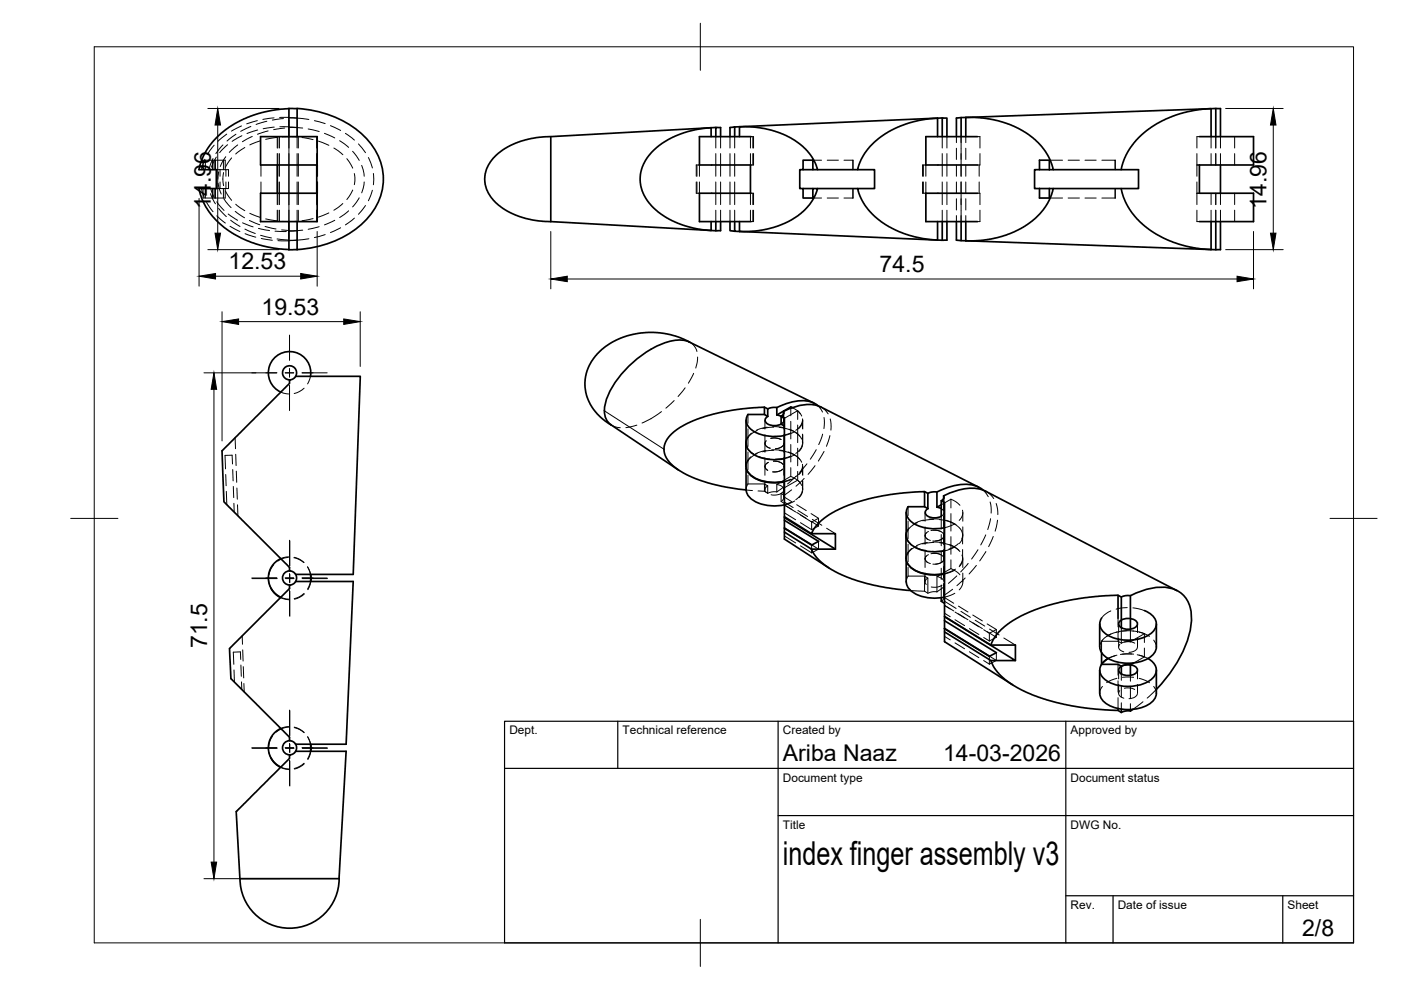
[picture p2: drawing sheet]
<svg xmlns="http://www.w3.org/2000/svg" width="297mm" height="210mm" viewBox="0 0 297 210" stroke-linecap="round" stroke-linejoin="round" font-family="sans-serif">
<defs><g id="words">
<text font-size="7" x="166" y="183.4">index finger assembly v3</text>
<g font-size="4.9">
<text x="44.7" y="44.2" transform="rotate(-90 44.7 44.2)">14.96</text>
<text x="268.5" y="44.2" transform="rotate(-90 268.5 44.2)">14.96</text>
<text x="48.5" y="57.1">12.53</text>
<text x="186.5" y="57.7">74.5</text>
<text x="55.5" y="66.7">19.53</text>
<text x="43.9" y="137.4" transform="rotate(-90 43.9 137.4)">71.5</text>
<text x="166" y="161.4">Ariba Naaz</text>
<text x="200" y="161.4">14-03-2026</text>
<text x="276.1" y="198.6">2/8</text>
</g>
<g font-size="2.5">
<text x="108" y="155.7">Dept.</text>
<text x="132" y="155.7">Technical reference</text>
<text x="166" y="155.7">Created by</text>
<text x="227" y="155.7">Approved by</text>
<text x="166" y="165.7">Document type</text>
<text x="227" y="165.7">Document status</text>
<text x="166" y="175.7">Title</text>
<text x="227" y="175.7">DWG No.</text>
<text x="227" y="192.7">Rev.</text>
<text x="237" y="192.7">Date of issue</text>
<text x="273" y="192.7">Sheet</text>
</g>
</g></defs>
<!-- layer: Hidden -->
<g fill="none" stroke="#000" stroke-width=".21">
<path d="M42.7 40l.6 1.9M43.1 40v2h2.5M43.4 33.8l-.7 2.2M43.5 34v2M43.5 40v2M44.7 40l.7 1.8M45 34h-1.9v2M45 40v2M45.2 33.6l-.9 2.4M45.4 34v2M45.4 40v2M45.4 30.8l-1.4 1.9"/>
<path d="M45.6 34h-.6v2M45.6 34h1.8M45.6 34v2M45.6 40v2M45.7 34v2M45.7 40v2M45.9 33.3l-1.1 2.1M45.9 36h.8M45.9 40h.8M46.2 38.9l.7 2.2M46.4 36.4l-.2 1.6M46.7 36h1.2v1.4"/>
<path d="M46.7 36v1.4M46.7 38.6v1.4M47.3 30.7l-1.5 1.9M47.4 36v-2h.4v2M47.4 40v2M47.4 36.6l-.2 1.4 .2 1.4M47.8 40v2h-2.2M47.9 33.2l-1.2 2.1M47.9 38.6v1.4h-1.2M47.9 36h.6v1.4M48.1 28.4l-1.9 1.5M48.3 30.7l-1.7 1.7"/>
<path d="M48.5 38.6v1.4h-.6M49.1 33.5l-1.3 2M50 28.5l-1.9 1.4M50.4 30.7l-1.8 1.6M51.2 26.7l-2.1 1.1M51.3 28.8l-2.1 1.2M51.9 31.3l-1.9 1.4M53.2 26.8l-2.2 1M53.5 28.9l-2.1 1.1M54.6 25.6l-2.3 .7M54.6 27.6l-2.2 .7M55.2 29.9l-2.2 .8"/>
<path d="M55.3 35v2.4M55.3 38.6v2.4M56.6 25.7l-2.3 .7M56.9 27.8l-2.3 .7M58.1 25l-2.4 .3M58.1 27l-2.3 .3M58.7 29.1l-2.4 .4M58.8 29v2.4M58.8 32.6v2.4M58.9 29v2.4M58.9 32.6v4.8M58.9 38.6v4.8"/>
<path d="M59.2 29v2.4M59.2 32.6v4.8M59.2 38.6v4.8M59.3 24.9l3.7 .1M59.3 26.9h2M60.1 25.1l-2.4 .4M60.4 27.1l-2.4 .4M61.3 25h1.7M61.3 26.9l1.7 .1M61.3 27h1.7M61.3 29h1.5M61.3 29h-1.4"/>
<path d="M61.3 29v2.4M61.3 32.6v4.8M61.3 38.6v4.8M63 27l1.2 .1M63 25l2.5 .3M63 29v2.4M63 32.6v4.8M63 38.6v4.8M63.2 29v2.4M63.2 32.6v4.8M63.2 38.6v4.8M64 29.2l2.4 .4"/>
<path d="M65.3 27.3l2.4 .6M66.7 25.6l2.2 .6M67.2 29v2.4M67.2 32.6v2.4M67.2 32.6v4.8M67.2 38.6v4.8M67.2 35l.1 2.4M67.3 38.6l-.1 2.4M67.5 29.9l2.2 .9M68.8 28.3l2.2 .9M70.1 26.6l2.1 1.1M70.8 31.4l1.9 1.4"/>
<path d="M72 29.8l1.9 1.5M73.2 28.3l1.9 1.4M73.5 33.6l1.3 2.1M74.8 32.1l1.4 1.9M75.1 36.8l.1 .8-.1 1.6M76 30.5l1.5 1.9M76.7 35.1l.5 2.3M77.2 38.6l-.5 2.3M78.1 33.4l.9 2.2M79.2 36.8v2.4M147.6 38.6v2.4h.6M147.8 35v2.4"/>
<path d="M147.8 38.6v2.4M148.2 35h-.6v2.4M148.3 35v2.4M148.3 38.6v2.4M151.8 29v2.4M151.8 32.6v4.8M151.8 38.6v4.8M152.8 38.6v4.8M152.8 29v2.4M152.8 32.6v4.8M154.8 29v2.4M154.8 32.6v4.8"/>
<path d="M154.8 38.6v4.8M155.8 29v2.4M155.8 32.6v4.8M155.8 38.6v4.8M159.1 29v2.4M159.1 32.6v2.4M159.2 29h.6v2.4M159.6 29v2.4M159.6 32.6v2.4M159.8 32.6v2.4h-.6M172.3 34h1.9M175.4 34h2.4"/>
<path d="M178.9 34h1.9v2M180.8 34l.1 2M180.8 40v2M180.9 40v2h-2M195.6 38.6v2.4h.6M195.8 35v2.4M195.8 38.6v2.4M196.2 35h-.6v2.4M196.3 35v2.4M196.3 38.6v2.4M199.8 29v2.4M199.8 32.6v4.8"/>
<path d="M199.8 38.6v4.8M200.8 29v2.4M200.8 32.6v4.8M200.8 38.6v4.8M202.8 29v1.2M202.8 31.4v2.4M202.8 35v2.4M202.8 38.6v2.4M203.8 29v8.4M203.8 38.6v8.4M204.8 29v1.2M204.8 31.4v2.4"/>
<path d="M204.8 35v2.4M204.8 38.6v2.4M207.2 29h.6v2.4M207.6 35v2.4M207.6 38.6v2.4M207.8 32.6v2.4h-.6M222.5 34h2.8M226.5 34h2.4M230 34h2.4M233.6 34h2.8v2M236.4 34l.1 2M236.4 40v2"/>
<path d="M236.5 40v2h-2.9M253.8 35h.5M253.8 32.6v4.8M253.8 38.6v4.8M254.3 29h-.5v2.4M256.8 29v2.4M256.8 32.6v2.4M257.8 29v2.4M257.8 32.6v2.4M258.8 29v2.4M258.8 32.6v2.4M261.8 29v2.4"/>
<path d="M261.8 32.6v2.4M43.8 42.9l1.4 2M44.6 41.1l1.1 2.1M46 42.8l1.5 1.8M46 45.8l1.8 1.5M46.4 44.2l1.6 1.7M47.5 42.2l1.5 1.8M47.8 40.5l1.3 2M48.4 45.4l2 1.3M48.8 48l2.1 1.1M48.9 46.7l2 1.3M49.9 44.8l1.9 1.4"/>
<path d="M50 43.3l1.9 1.4M51.4 47.2l2.3 .9M51.9 48.6l2.2 .9M52 49.5l2.2 .8M52.9 46.7l2.2 1M53 45.2l2.2 .9M54.8 48.4l2.3 .5M55.2 49.9l2.4 .6M55.4 50.6l2.3 .3M56.2 48l2.3 .5M56.3 46.4l2.4 .4M58.3 49l2.4 .1"/>
<path d="M58.7 50.7l2.6 .2M58.8 41v2.4M58.8 44.6v2.4M58.9 44.6v2.4M59.2 44.6v2.4M59.7 48.7l1.6 .2M59.9 46.9l1.4 .1M61.3 44.6v2.4M62.8 46.9l-1.5 .1M63 48.9l-1.7 .1M63 50.9h-1.7M63 48.9h-1.7"/>
<path d="M63 50.9l-4.1 .1M63 44.6v2.4M63.2 44.6v2.4M64.2 48.8l-1.2 .1M65.5 50.6l-2.5 .3M66.4 46.3l-2.4 .5M67.2 41v2.4M67.2 44.6v2.4M67.7 48.1l-2.4 .5M68.9 49.7l-2.2 .7M69.7 45.1l-2.2 .9M71 46.7l-2.2 1"/>
<path d="M72.2 48.3l-2.1 1M72.7 43.2l-1.9 1.4M73.9 44.7l-1.9 1.4M74.8 40.3l-1.3 2M75.1 46.2l-1.9 1.5M76.2 41.9l-1.4 2M77.5 43.6l-1.5 1.8M79 40.3l-.9 2.3M151.8 44.6v2.4M152.8 44.6v2.4M154.8 44.6v2.4M155.8 44.6v2.4"/>
<path d="M159.1 41v2.4M159.1 44.6v2.4M159.2 41h.6v2.4M159.6 41v2.4M159.6 44.6v2.4M159.8 44.6v2.4h-.6M172.3 42h1.9M175.4 42h2.4M199.8 44.6v2.4M200.8 44.6v2.4M202.8 42.1v2.4M202.8 45.7v1.3"/>
<path d="M204.8 42.1v2.4M204.8 45.7v1.3M207.2 41h.6v2.4M207.8 44.6v2.4h-.6M222.5 42h2.8M226.5 42h2.4M230 42h2.4M253.8 41h.5M253.8 44.6v2.4h.5M256.8 41v2.4M256.8 44.6v2.4M257.8 41v2.4"/>
<path d="M257.8 44.6v2.4M258.8 41v2.4M258.8 44.6v2.4M261.8 41v2.4M261.8 44.6v2.4M65.8 79.8l-.6 1.6M146.1 72.5l1.1 .9 .6 1.1M146.2 72.6h.1M147.1 79.2l-1.2 2.1M147.9 75.7l-.4 2.3M49.3 98.4l-.1-1.9-1.5 .1 .1 2.8M49.3 99.6l.1 2.4"/>
<path d="M49.8 92.8l.1 2.3M50 96.3l.1 2.4M50.1 99.9l.1 2.4M59.5 83.1l1.7 .4M64.5 82.3l-1 .7-1.1 .4M129.5 90.1l.9 .4 1.1 .2M129.6 90.1l.1 .1M135 90.1l-2.3 .6M140.3 87.3l-2.3 1.5-1.9 .9M142.9 84.9l-1.7 1.6M145.3 82.2l-1.5 1.9M158.2 98.9v.4"/>
<path d="M158.4 95l.6 .7 .8 .6M158.6 87.9v1.8M158.6 90.9v3.8M158.6 95.8v3.8M159.2 96.9l-.7 .7-.4 1.2M159.3 91.8l-.8 .9-.3 .8M160.5 91.3a3.4 3.4 0 0 0-2.3 2.7M160.5 96.2a2.96 2.96 0 0 0-2.2 3.3l.1 .4M160.9 96.8l2.3 .5M162.2 89.1v1.9M162.2 92.2v3.7M162.2 97.1v3.7"/>
<path d="M162.4 95.5l-2.2 .7M162.4 93.5a.98 .98 0 0 0 0 1 .98 .98 0 0 0 .9 .5M162.6 90.6l-2.2 .6M162.9 98a.89 .89 0 0 0-.7 .8 .89 .89 0 0 0 .6 .9M163.4 93l.8-.1 1.4 .3M163.6 95.4l2.4 .1M163.8 90.5l2.4 .2M164 97.8a2.43 2.43 0 0 1 2 .7M164 95.5l-2.3 .3M164 90.6l-2.3 .3M165.2 90.6a6.8 6.8 0 0 1 4.4 1.9M165.2 95.5a6.8 6.8 0 0 1 4.4 1.9"/>
<path d="M165.9 99.5l-1 .5h-1.1M166.1 87.7v1.1M166.2 94.1a1.72 1.72 0 0 1-1.8 1.1M166.2 87.5v3.5M166.2 92.2v3.7M166.2 97.1v3.7M167.1 95.8a4.2 4.2 0 0 1 2.9 2.2M167.3 91a4.1 4.1 0 0 1 2.7 2.1M167.7 96.7l-1.4 .4-1.9 .3M167.7 91.8l-1.4 .4M167.7 94.2v3.8M167.7 99.2v1.8l-3 1.7v1.6"/>
<path d="M167.7 86.3v1.9M167.7 89.3v3.8M168 86.4l1 .6 .7 .7M168.3 91.6l-2 .7M168.5 96.4l-2.2 .9M169.1 87.1l.9 1.1M169.1 87.1l-3 1.7v.6l-.5 .5a.86 .86 0 0 0 .6-.8 .86 .86 0 0 0-.6-.8M169.1 87.1v1.8M169.1 90.1v3.7M169.1 95v3.8M169.1 99.9v1.9M170.1 99.2l-.5 1-.9 .8"/>
<path d="M170.1 94.3l-.5 1-.9 .8M170.1 89.4l-.5 1-.9 .8M170.1 93.5v1.2l-.7 1M170.1 98.4v1.2l-.7 1M170.1 89v1.9M170.1 92v1.9M170.1 98.8v1.9M170.2 88.8v.5a2.41 2.41 0 0 1-.9 1.6M170.2 89.1v1.9M170.2 92.2v1.8M170.2 98.9v1.9M171.1 98.3l-1.6 1.9"/>
<path d="M172.8 98.7l-1.5 1.9M173.1 95.3l-1.3 2.1M173.4 86.1l1 1.3M174 86.3l.9 .6 .7 .8M174.4 92l-.8 2.3M174.7 95.7l-1.2 2.1M174.7 88.5v2.4M176 92.4l-.8 2.2M176 88.8l.2 2.4M47.9 100.6v2.4M48 104.2l.1 2.8M49.5 103.1l.1 2.4"/>
<path d="M49.6 106.7l.1 1.9M50.2 103.5l.1 2.3M50.4 107v2.4M58 119.8l-.6 .8-.4 1.3M61.1 118.2l-.8 .1-1.4 .7M61.2 118.1l-1.7 .3M62.3 118.3l1 .2 1.1 .8M62.4 118.2l1.1 .4 1 .7M158.2 103.9l1.3 .1M158.6 102.6l-.4 1.2M158.6 102.6h3.5v1.6l.7 .4v-1.6M158.6 100.7v1.9"/>
<path d="M160.7 104.1l1.4 .1M162.1 102.6l.7 .4-.6 .6v.4l.2 .4M162.2 102v1.8M164.7 102.7l1 .4 .4 .4 .1 2.1-.6 .7M164.7 104.3h-1l-.9 .3M165.6 104.6v1.7l.7 .5M165.8 104.5l-1.3 .5-1-.1M166 103.3l-1.3 1M166.2 102v3.4M166.3 113.6l2.4 1.5M166.3 107.1l2.4 1.5M166.3 108.7l2.4 1.5"/>
<path d="M166.3 107l1.6 1M166.3 105.4l1.6 1M166.3 106.5l1.9 1.1M167.7 106.5l-1.4 .4M167.7 101.6l-1.4 .4M167.7 101l1 .5 .9 .8M167.9 103.9l-1.8 1.2M168.5 101.3l-2.2 .8M168.5 106.2l-2.2 .9M168.7 101l-1.7 1.6M168.9 108.6l2 1.3M168.9 107l2 1.3"/>
<path d="M169.1 101.8l.9 1.1M169.1 101.8l-3 1.7v.6l-.5 .5 .7 .4M169.2 108.2l2 1.3M169.7 109.2l2.4 1.5v1.6M169.7 115.7l2.4 1.5M169.7 110.8l2.4 1.5M170.1 104.1l-.5 1-.9 .9M170.1 103.3v1.2l-.7 1M170.1 101.9v1.8M170.2 102v1.8M170.5 101.4l-1.7 1.7M172 108.9l1.5 1v1.6"/>
<path d="M172 110.5l1.5 1M172.2 110.1l2 1.3M173.5 116.4l-1.4 .8M173.5 116.4l-1.4-.9v1.7M173.5 114.8v1.6M173.5 111.5l-1.4 .8M173.5 109.9l-1.4 .8M175.3 112l1.8 1.1M192.1 118.5v.3M192.4 114.5l.8 1M192.5 110.5v3.7M192.5 107.4v1.9"/>
<path d="M192.5 115.4v3.7M192.7 111.9l-.6 1.1M193.3 116.3l-.9 .9-.3 1.2M194.2 116.1l2.2 .7M194.5 115.7a3.2 3.2 0 0 0-2.3 3l.2 .7M194.5 110.8a3.4 3.4 0 0 0-2.4 2.8M195.8 110.3l-1.2 .4-1 .5M196.1 108.7v1.8M196.1 111.7v3.7M196.1 116.6v3.7M196.4 113a.99 .99 0 0 0-.1 1.1 .99 .99 0 0 0 1 .5M196.4 117.9a.99 .99 0 0 0-.1 1.1 .99 .99 0 0 0 1 .5"/>
<path d="M196.6 115l-2.3 .7M196.8 117.6a.89 .89 0 0 0-.6 .8 .89 .89 0 0 0 .5 .9M196.8 112.7a.89 .89 0 0 0-.6 .8 .89 .89 0 0 0 .5 .9M197 110.1h2.3M197.4 112.5l1.2-.1 1 .3M197.4 117.4l1.2-.1 1 .4M197.8 114.9l2.4 .2M197.9 117.3a2.43 2.43 0 0 1 2.1 .7M197.9 112.4a2.53 2.53 0 0 1 2.1 .7M198 115l-2.4 .3M198 110.1l-2.4 .3M199.2 110.2a5.7 5.7 0 0 1 4.8 2.5 1.95 1.95 0 0 1-.1 1.6"/>
<path d="M199.2 115.1a6.8 6.8 0 0 1 4.3 1.8M199.6 107.8a.86 .86 0 0 1 .5 .9 .86 .86 0 0 1-.5 .8v2.7M199.6 113.3v2.4M199.6 116.9v2.4M199.9 119l-.7 .5-1.4 .1M199.9 114.1l-.7 .4-1.4 .2M200 116.7l-2.4 .2M200.1 105.7v2.5M200.1 109.4v2.4M200.1 113v2.4M200.1 116.6v2.4M200.1 113.6a1.65 1.65 0 0 1-1.7 1.1"/>
<path d="M200.1 118.5a1.65 1.65 0 0 1-1.7 1.1M200.1 105.4v2.9M200.1 108.7v6.7M200.1 116.6v6.8M200.5 110.3l2.2 .9M201.3 115.5l1 .4 1 .8M201.6 105.8l1 .6 .9 .7M201.6 105.8v1.9M201.6 108.9v3.7M201.6 113.8v3.7M201.6 118.7v1.9M201.6 105.8l-2 1.2"/>
<path d="M202.4 111.1l-2.1 .8M202.4 116l-2.1 .8M203.2 115.2l-1.1 .8-.9 .4M204 117.7a2.11 2.11 0 0 1-.5 2.2M204.1 118l-.1 1.1-.6 1.1M204.1 108.2l-.1 1.1-.6 1M204.1 113.1l-.1 1.1-.6 1M204.1 113.5v1.8M204.1 116.5v1.9M204.1 108.7v1.8M204.1 111.7v1.9M204.1 118.5v1.8"/>
<path d="M205.3 119.5l-1.6 1.8M207 119.9l-1.5 1.8M207.3 116.6l-1.3 1.9M208.4 103.9l1.1 1.4M209 104.2l.9 .6 .8 .9M209 113.4l-1.1 2.1M209 116.9l-1.3 2M209.9 106.4l.2 1.2v1.2M210 110l-.6 2.3M210.6 113.7l-1 2.2M211.2 106.8l.3 1.2 .1 1.1M211.5 110.3l-.5 2.3"/>
<path d="M51 139.8v-1.6l-1.5 .1 .1 2.6M51.4 134.8v1.8M51.5 137.8v2.4M57 123.1l.4 1.6M59.5 126.7l1.8 .5M59.5 126.7l1.7 .3M64.5 125.8a4.1 4.1 0 0 1-2.1 1.1M64.5 126l-1 .6-1.1 .5M65.2 120.2l.7 1.6M65.2 120.2l.6 1.6M65.8 123.3l-.6 1.6M65.9 123.3l-.6 1.7"/>
<path d="M192.5 122.1l-.4 1.3M192.5 120.3v1.8M192.5 122.1h3.5M193 125.2l3 .1M196 122.1l.7 .5-.5 .5v.5l.2 .3M196 125.3l.7 .5 1-.3h.9M196 122.1v3.2M196.1 121.5v1.9M196.7 122.6v3.2M198.6 122.3v3.2M199.6 120.5v2.4M199.6 124.1v2.6"/>
<path d="M199.7 124.1l-1.2 .4h-1.1M200.1 126.3v.6l-.5 .6M200.1 120.2v2.3M200.1 123.7v2.6M200.1 123.8v2.8M200.2 124.4l-1.6 1.1M200.3 134.9l1.2 .8M200.3 128.4l1.2 .7M200.3 130l1.2 .8M200.3 128.3l1.9 1.2M200.3 126.7l1.9 1.2M200.3 127.5l2.4 1.5"/>
<path d="M201.6 120.6l1 .5 .9 .8M201.6 120.6l-3 1.7 1 .3 .4 .4M202 124.9l-1.9 1.4M202.4 125.8l-2.1 .8M202.4 120.9l-2.1 .8M202.5 136.3l2 1.3M202.5 129.8l2 1.2M202.5 131.4l2 1.2M202.6 120.7l-1.1 .5-1.2 .4M202.9 122.1l-1.8 1.6M203.2 130.1l2 1.3M203.2 128.5l2 1.3"/>
<path d="M203.7 129.6l2 1.3M204.1 122.9l-.1 1.1-.6 1.1M204.1 121.5v1.9M204.6 122.5l-1.7 1.7M205.5 138.2l2 1.2M205.5 131.6l2 1.3M205.5 133.3l2 1.2M206.2 132l2.1 1.3M206.2 130.4l2.1 1.2M206.8 131.5l2 1.3M208.6 133.5l1.2 .8v1.6M208.6 135.2l1.2 .7"/>
<path d="M209.3 132.3l1.9 1.2v1.6M209.3 133.9l1.9 1.2M209.8 139.2v1.6M209.8 133.4l2 1.2M209.8 139.1l1.4 .9M211.2 138.4v1.6M211.2 135.1l-1.4 .8M211.2 133.5l-1.4 .8M212.8 135.3l2.5 1.5M233.6 136h3.4l.7 .4M233.6 136v2.4M233.7 135.7l-.4 .7-.1 .8"/>
<path d="M235.5 134.4l-1.3 .9-.6 .7M235.5 129.5l-1.3 .9-.6 .7M236.8 138.9l-1.9 .7 1.5-.6M236.8 134l-1.2 .4-1 .5M237 131.1v1.8M237 134.1v1.9M237.2 132.3v1.8M237.2 135.3v1.9M237.4 136.6a.98 .98 0 0 0-.1 1.1 .98 .98 0 0 0 1 .5M237.7 133.1v3.3M238 138.7h2.3M238 133.8h2.3"/>
<path d="M238.4 136.1h1.2l1 .3M239 133.7l-2.4 .3M239 128.8l-2.4 .4M239.7 136.1h-1l-1 .3M239.7 133.4v2.7M239.9 138.7l-2.3 .1M240.2 133.8l2.4 .6M240.2 128.9l2.4 .6M241.1 138.8l1.5 .5M241.2 137.2a1.65 1.65 0 0 1-1.8 1.1M241.2 132.3v1.8M241.2 135.3v1.9"/>
<path d="M241.5 138.9l1.9 .7M241.5 134l2.2 .9M242.6 139.3l-2.2 1.3M242.6 134.4v1.8M242.6 137.4v1.9M242.6 134.4l-2.9 1.7M244.6 135.7l.4 .7 .2 .8M49.6 142l.1 2.6M51.1 141l.1 2.4M51.2 144.6l.1 1.6M51.6 141.3l.1 2.4M51.7 144.9l.1 1.8"/>
<path d="M57 159.5l.4 1.2M57.7 156.1a4.1 4.1 0 0 0-.7 2.2M61.2 154l-1.7 .4M61.2 154.2l-1.6 .4-1.1 .6M62.4 154.2l1.1 .4 1 .7M62.4 154.3l1.1 .4 1 .7M65.2 156.2l.6 1.6M65.3 156.3l.6 1.5M65.8 159.3l-.6 1.6M65.9 159.3l-.6 1.7M208.6 140.1l1.2 .7M211.2 140l-1.4 .8"/>
<path d="M233.7 145.5l-.4 .7-.1 .8M236.8 143.8l-2.2 .9M237 140.9v2.3M237 144.3v2.4M237 147.9v2.3M237.2 142.1v1.8M237.2 145.1v1.9M237.4 146.4a.98 .98 0 0 0-.1 1.1 .98 .98 0 0 0 1 .5M237.7 142.9v1.3M237.7 145.4v2.4M237.7 149v1.4M238 143.6h2.3"/>
<path d="M238.4 145.9h1.2l1 .3M239.7 143.2v1.2M239.7 145.6v2.4M239.7 149.2v1.2M241.2 147.1a1.65 1.65 0 0 1-1.8 1M241.2 142.1v1.8M241.2 145.1v1.9M241.5 143.8l2.2 1M242.3 148.8l-2.1 1.6M244.6 145.5l.4 .7 .2 .8M245.2 146.2l-2 1.8M59.5 162.7l1.8 .5"/>
<path d="M59.5 162.7l1.7 .3M64.5 161.8l-1 .7-1.1 .4M64.5 161.9l-1 .7-1.1 .5"/>
</g>
<!-- layer: Visible -->
<g fill="none" stroke="#000" stroke-width=".36">
<path d="M55.2 29h12v6h-12zM58.8 35v6M61.3 23l-3.5 .4-2.9 .6-3.3 1.3-3 1.6-2.4 1.9-1.9 2.2-1.2 2.2-.9 2.8h3.7v4h-3.7l.6 2.1 .8 1.8 1.3 1.8 1.6 1.7 3.1 2.2 3.5 1.7 3.8 1.1 4.4 .5M61.3 29v-6h1.7v6M63 23a21.2 21.2 0 0 1 16.1 8.2 12 12 0 0 1-1.9 15.9 22.1 22.1 0 0 1-14.2 5.8M67.2 35v6M116.8 29v18M148.2 35h11M150.8 29v-1.9h-.2l-2.4 .3-2.4 .5-3.1 1.2-2.3 1.3-2.3 2-1.3 1.7-.8 1.8-.3 1.8 .2 2 .7 1.8 1 1.5 1.8 1.8 1.7 1.2 1.6 .9 2.5 1a22.4 22.4 0 0 0 5.6 1l-34-1.9M151.8 29v-2h1v2M151.8 27l-35 2a16.3 16.3 0 0 0-12.1 4.4l-1.2 1.6-.7 2 .1 2.1 .6 1.8 1.5 2 1.7 1.4 2.7 1.3 2.3 .8a19.8 19.8 0 0 0 5.1 .6M155.8 26.9v2.1"/>
<path d="M156.8 29v-2.1h.6a17.8 17.8 0 0 1 13.6 4.9l1.6 2.3 .7 1.9h-1v-2h-2v2h-.7v4h.7v2h2v-2h1l-.8 2.1-1.8 2.3-1.4 1.3-2.3 1.4-2.7 1-2.7 .7-1.6 .2-3.2 .1v-2.1M159.1 35v6M159.2 29h-10.9v6M170.3 36h2M170.3 40h2M173.3 36h8.5M173.3 40h8.5M196.2 35h11M198.8 29v-3.9l-3.8 .4-2 .5-2.2 .8-3.1 1.6-1.3 .8-1.9 1.8-1.8 2.6-.9 2.4h3.6v4h-3.6l.8 2.1 1.4 2.2 1.5 1.7 2.2 1.6 2.3 1.2 2.7 1.1 3 .7 3.1 .3v-3.9M199.8 29v-4h1v4M199.8 25l-44 1.9-1 .1v2M203.8 24.9v4.1"/>
<path d="M204.8 24.9h2.3a18.6 18.6 0 0 1 14.4 7l1 1.8 .8 2.3h-.8M204.8 24.9l-2 .1v4M204.8 24.9v4.1M204.8 24.9l52-1.9v6M207.2 29h-10.9v6M220.4 34h2.1v2h-2.1zM220.4 36h-1v4h1M220.4 40h2.1M220.4 40v2h2.1v-2M222.5 40h.8l-.5 1.7-1.1 2.1-2.1 2.4-2.3 1.8-2.4 1.2-3.3 1.1-3.6 .7h-3.2M223.3 36h18.1v4h-18.1M237.7 40l.5 1.7 1 2.2 .8 1.2 1.8 2 1.7 1.5 1.6 1 2.4 1.2 2.4 .9 4.6 1 4.3 .2v-5.9"/>
<path d="M254.3 29h11.5v6h-11.5v6h11.5v6h-11.5M257.8 23v6M258.8 29v-6l-4.6 .3-4.6 1-2.3 .9-2 1-2.1 1.4-1.6 1.4-1.2 1.3-1.4 2.2-.7 1.5-.6 2M258.8 35v6M55.2 41h12v6h-12zM61.3 47v6l1.7-.1v-5.9M148.2 41h11M148.3 41v6h10.9M150.8 47v1.9h1v-1.9M152.8 47v1.9h-1M154.8 47v1.9l1 .1M155.8 47v2l44 1.9h1v-3.9"/>
<path d="M196.2 41h11M196.3 41v6h10.9M199.8 47v3.9M202.8 47v3.9l2 .1M203.8 47v4M204.8 47v4M256.8 47v5.9l-52-1.9M257.8 47v6M62.7 79.8a1.49 1.49 0 0 0-.8-2.2 1.49 1.49 0 0 0-2 1.2 1.49 1.49 0 0 0 1.5 1.7M65.8 79.8a4.5 4.5 0 0 0-3.3-5.1 4.5 4.5 0 0 0-5.3 2.8 4.5 4.5 0 0 0 2.3 5.6M146.2 72.6l-2.4-1.1-2.4-.7-2.8-.3-2.6 .1-2.9 .6-2.5 .9-2.2 1.4-1.8 1.6-1.4 1.8-.8 2-.4 2.2 .2 2.1 .9 2.5 1 1.5 1.7 1.7 1.8 1.2M61.4 80.6l.8-.3 .5-.5h13.7l-1.5 42h-12.2l-.6-.6-.7-.2v-.7l-13.9-13.9-.4-10.8 14.3-14.3z"/>
<path d="M158.1 93.9v4.9M158.2 98.8a3.8 3.8 0 0 0 3.2 3.1l2.8 .4 2.1-.3M158.2 89.1v4.9M158.2 99.3v4.5M158.2 94a3.8 3.8 0 0 0 3.2 3.1l2.8 .4 2.1-.3M158.2 93.4v.8l.2 .8M158.4 99.9a6.8 6.8 0 0 0 6.5 2.4l1.4-.1M162.1 87.9v-1.6l-6.4 .6-3.1 .6-3.3 .8-3.3 1.4-2.6 1.4-1.6 1.5-.6 .9-.3 .9v1.7l.7 1.6 1.5 1.4 1.9 1.3 2.6 1.2 3.3 1 3 .7 4.3 .6M162.1 86.3l.7 .4M162.8 88.3a.95 .95 0 0 0-.6 1.1 .95 .95 0 0 0 1 .7l1.5 .1 .9-.3M164.7 88l.9 .3M165.6 88.3v1.6l.7 .4"/>
<path d="M166.1 87.7v-.5l.1 .5-.6 .6 .7 .3v25.7l9.4 6.1M166.1 87.2a10.2 10.2 0 0 1 7.3-1.2l34.1 17.3M168 86.4l-.3-.1-3 1.7v-1.6l-1.5 .1-.4 .2v1.6l-.7-.4h-3.5a2.49 2.49 0 0 0 1.4 3.6 9.4 9.4 0 0 0 6.3 .8M172.6 85.5l-26.4-13a8.5 8.5 0 0 0-7.1 1 21.7 21.7 0 0 0-10.7 11.6 4.1 4.1 0 0 0 1.1 5l14.3 9.5M173.5 86.1a6.7 6.7 0 0 0-6.6-.6l-2.2 .9M59.5 118.4a4.5 4.5 0 0 0-2.6 4.1 4.5 4.5 0 0 0 2.6 4.1M158.2 103.8a3.8 3.8 0 0 0 3.2 3.1l2.8 .4 2.1-.3M166.3 109.6l5.7 3.5M166.3 112.8l5.7 3.6M166.3 111.9l5.8 3.6M166.3 110.3l7.2 4.5-1.4 .8M166.3 112l5.8 3.6"/>
<path d="M166.3 109.7l10.8 6.7M172 116.4l1.1 1.8 1.5 1.4 1.7 1.1 2.4 1.3 3 1.1 3.3 .9 4.2 .8 3.8 .4M192.1 113.5v4.9a3.8 3.8 0 0 0 3.2 3l2.8 .4 2.2-.2M192.1 108.7l.1 4.8a3.8 3.8 0 0 0 3.2 3.1l2.7 .4 2.2-.2M192.1 118.8v4.6M192.1 113v.8l.3 .7M192.4 119.4a6.8 6.8 0 0 0 6.5 2.5l1.4-.2M196 107.4l.7 .4v-3.2l.6-.2 1.1-.1h.2v3.2M196 104.2l.7 .4M198.7 107.5l.9 .3M199.6 106.2v3.3a2.61 2.61 0 0 1-3.4-.7l.2-.7 .3-.3M199.6 107l-1 .5"/>
<path d="M200.1 105.1v.5l-.5 .6 .7 .3v25.1M200.1 105.1v.6M200.1 105.1a11.4 11.4 0 0 1 8.2-1.2l41.3 21.3M200.3 111.9a8.3 8.3 0 0 1-7.5-1.7 2.19 2.19 0 0 1-.3-2.8h3.5v-3.2l-4.5 .3-4.6 .7-5.1 1.2-2.7 1-2.6 1.3-2.2 1.6-1.4 1.4-.9 1.4h5.1v3.3h-5.1M208.4 103.9a7.7 7.7 0 0 0-7.4-.6l-2.3 1M57.5 124.7l.8 1.2 1.2 .8M61.4 124.1l.8-.3 .5-.5h12.2l-1.5 34.5h-10.7l-.6-.6-.7-.2v-.7l-12.4-12.4-.3-6.4 12-12a1.53 1.53 0 0 0 .7-1.4zM61.4 121a1.49 1.49 0 0 0-1.5 1.5 1.49 1.49 0 0 0 1.5 1.5M62.7 121.8a1.49 1.49 0 0 1 0 1.5M65.8 121.8v1.5M65.9 121.8v1.5M192.2 123.4a3.8 3.8 0 0 0 3.2 3l2.7 .4 2.2-.2"/>
<path d="M199.6 126.7v.8l.7 .4M200.3 133.3v2.8l14.4 9.1M200.3 130.7l9.8 6.1h5.2v3.3M200.3 130.8l15 9.3h-5.2l-9.8-6.1M200.3 131.6v1.7M200.3 133.2l9.5 5.9M200.3 131.6l10.9 6.8-1.4 .8-9.5-5.9M233.2 132.3v4.9a3.7 3.7 0 0 0 2.9 3 8.9 8.9 0 0 0 8.3-1.3l.7-1.1 .1-.6v-4.9M233.6 138.4v2.5M237 126.2v4.9M237.4 131.8a2.63 2.63 0 0 1 3.7 .3 1.63 1.63 0 0 1-1.9 1.3 1.63 1.63 0 0 1-2-1.3zM237.7 126.6v6.5"/>
<path d="M239.7 126.3h-1.1l-.8 .3a3.3 3.3 0 0 0-2.3-.3l-4.5 .3-4.1 .6-4.3 1-4.1 1.5-3 1.5-2.5 1.6-2 2.1-.9 1.9M239.7 126.3v7.1M239.7 126.3a13 13 0 0 1 8.7-1.5 5.9 5.9 0 0 1 4.2 6.1 21.7 21.7 0 0 1-5.2 12.7l-2.2 2.6M242.6 129.5a3.1 3.1 0 0 1 2.5 3.3 4.7 4.7 0 0 1-3.7 2.7 8.5 8.5 0 0 1-7.6-1.7 2.19 2.19 0 0 1-.2-2.7M243.4 139.6a2.57 2.57 0 0 1 1.3 3.8 8 8 0 0 1-8.1 1.8 4.3 4.3 0 0 1-3.4-3 2.8 2.8 0 0 1 1.7-2.6l-1.3 1.3M59.5 154.4a4.5 4.5 0 0 0-2.6 4.1 4.5 4.5 0 0 0 2.6 4.1M61.4 157a1.49 1.49 0 0 0-1.5 1.5 1.49 1.49 0 0 0 1.5 1.5M62.7 157.8a1.49 1.49 0 0 1 0 1.5M65.8 157.8v1.5M65.9 157.8v1.5M210.1 140.1l1 1.9 1.8 1.9 2.6 1.8 3.3 1.6 3.7 1.2 4.5 1.1 4.1 .6 4.8 .4a1.98 1.98 0 0 1 1.9 .4l.9-.3h1M233.2 142.1v4.9a3.7 3.7 0 0 0 2.9 3 8.9 8.9 0 0 0 8.3-1.3l.7-1.1 .1-.6v-4.9"/>
<path d="M233.6 140.9h3.4l.7 .4v1.6M237 150.2v.4M237.4 141.6a2.63 2.63 0 0 1 3.7 .3 1.63 1.63 0 0 1-1.9 1.3 1.63 1.63 0 0 1-2-1.3zM237.7 150.4v.7M239.7 150.4v.3M239.7 141l-.8-.1-1.1 .4M240.2 150.4l-.5 .3M240.4 140.6l-.7 .4v2.2M57.5 160.7l.8 1.2 1.2 .8M61.4 160.1l.8-.3 .5-.5h10.7l-1.5 27h-21l-.8-14.2 11.3-11.3zM50.9 186.3a10.5 10.5 0 0 0 10.5 10.5 10.5 10.5 0 0 0 10.5-10.5"/>
</g>
<!-- layer: Visible Narrow -->
<path d="M128.1 87.1l12.7 8.1" fill="none" stroke="#000" stroke-width=".21"/>
<!-- layer: BORDER -->
<path d="M20 9.9h267v190h-267zM148.5 4.9v10M15 109.9h10M282 109.9h10M148.5 194.9v10" fill="none" stroke="#000" stroke-width=".21"/>
<!-- layer: TITLEBLOCK -->
<path d="M107 152.9h180v47h-180zM131 152.9v10M165 152.9v47M226 152.9v47M107 162.9h180M165 172.9h122M226 189.9h61M236 189.9v10M272 189.9v10" fill="none" stroke="#000" stroke-width=".25"/>
<!-- layer: Smart Centers -->
<g fill="none" stroke="#000" stroke-width=".21">
<path d="M61.3 25.5v25M53.4 79.1h5.3M60.5 79.1h1.8M61.4 71v5.4M61.4 78.2v1.7M64.1 79.1h5.3M61.4 81.7v5.4M61.4 114.5v5.4M61.4 114.7v5.3M53.4 122.5h5.3M53.4 122.7h5.4M60.5 122.5h1.8"/>
<path d="M60.5 122.7h1.8M61.4 121.7v1.7M61.4 125.2v5.3M61.4 121.8v1.8M61.4 125.3v5.4M64.1 122.5h5.3M64.1 122.7h5.3M53.4 158.6h5.3M53.4 158.7h5.4M60.5 158.6h1.8M60.5 158.7h1.8M61.4 150.6v5.3"/>
<path d="M61.4 157.7v1.7M61.4 150.7v5.3M61.4 157.8v1.8M64.1 158.6h5.3M64.1 158.7h5.3M61.4 161.2v5.4M61.4 161.3v5.4"/>
</g>
<!-- layer: FD_Dimensions -->
<g fill="none" stroke="#000" stroke-width=".21">
<path d="M44.1 23h15.1M46.2 26.5v22.9M259.9 23h12.2M270 26.5v22.9M42.2 42.1v18.6M44.1 52.9h15.1M45.7 58.6h18.1M67.2 49.1v11.6M116.8 49.1v12.1M120.3 59.2h142M259.9 52.9h12.2M265.8 49.1v12.1"/>
<path d="M43.2 79.1h11.1M47.1 66.1v27.4M50.6 68.2h22.3M76.4 66.1v11.6M45.4 82.5v100.3M43.2 186.3h16.1"/>
</g>
<path d="M46.2 23l.6 3.5h-1.2zM270 23l.5 3.5h-1.1zM45.6 49.4h1.2l-.6 3.5zM42.2 58.6l3.5-.6v1.2zM63.8 58l3.4 .6-3.4 .6zM116.8 59.2l3.5-.6v1.1zM262.3 58.6l3.5 .6-3.5 .5zM269.4 49.4h1.1l-.5 3.5zM47.1 68.2l3.5-.6v1.2zM72.9 67.6l3.5 .6-3.5 .6zM45.4 79.1l.5 3.4h-1.1zM44.8 182.8h1.1l-.5 3.5z" fill="#000" stroke="#000" stroke-width=".21"/>
<use href="#words"/>
</svg>
